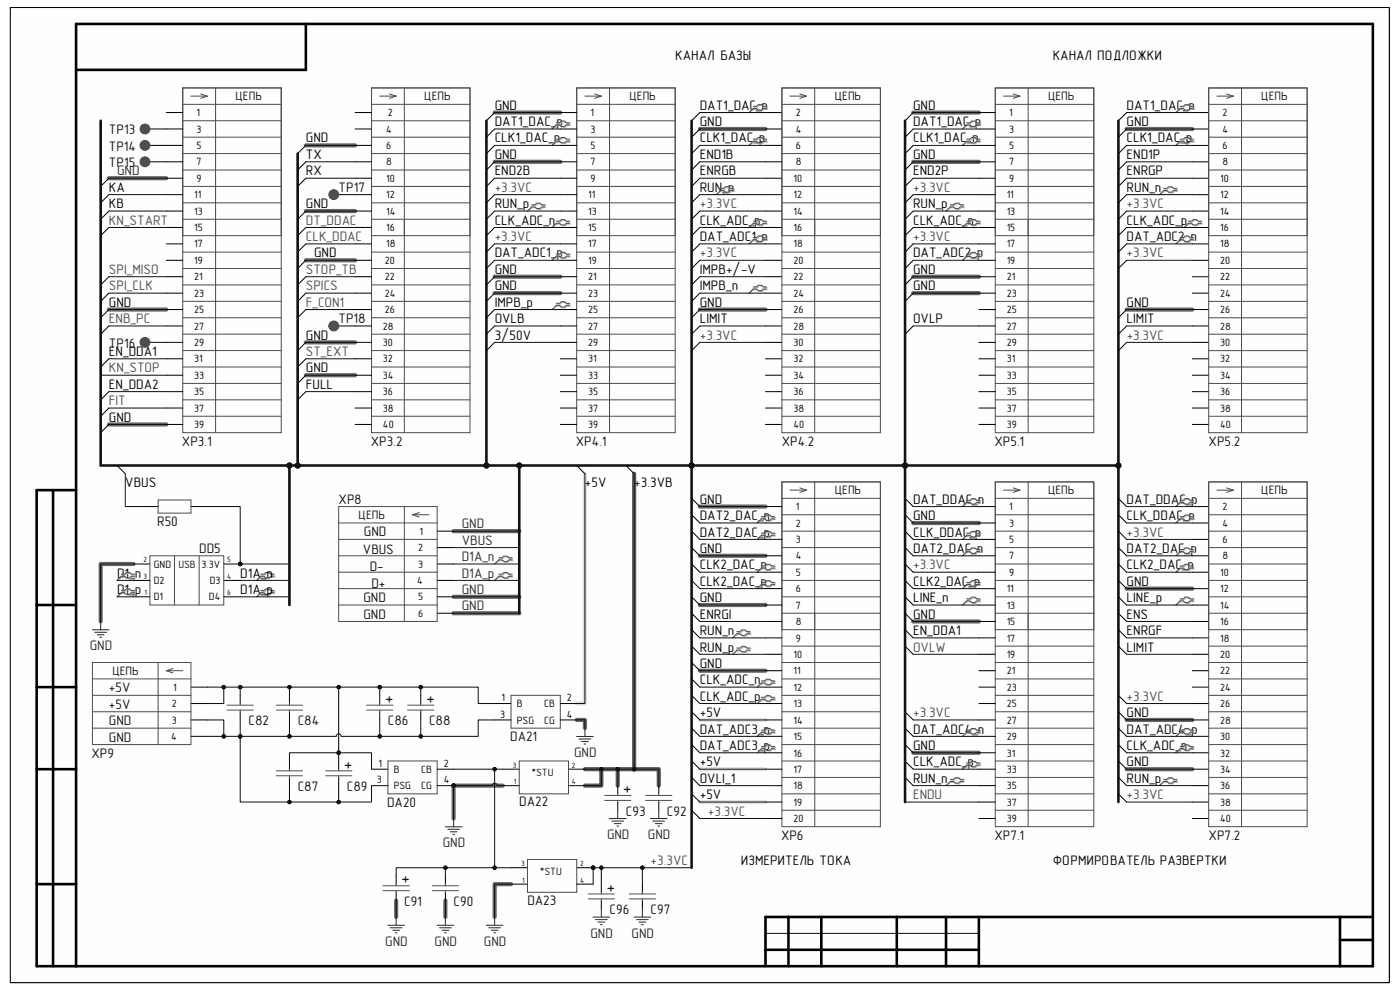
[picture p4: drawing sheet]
<svg xmlns="http://www.w3.org/2000/svg" width="297mm" height="210mm" viewBox="0 0 297 210" stroke-linecap="round" stroke-linejoin="round" font-family="sans-serif">
<defs><g id="words">
<g font-size="3.9" fill="#0e0e0e">
<text x="81.7" y="147.4" transform="rotate(90 81.7 147.4)">+</text>
<text x="90.4" y="147.4" transform="rotate(90 90.4 147.4)">+</text>
<text x="72.9" y="161.3" transform="rotate(90 72.9 161.3)">+</text>
<text x="132.2" y="166.5" transform="rotate(90 132.2 166.5)">+</text>
<text x="85.1" y="185.7" transform="rotate(90 85.1 185.7)">+</text>
<text x="128.7" y="187.5" transform="rotate(90 128.7 187.5)">+</text>
</g>
<g font-size="2.9">
<text x="143.3" y="12.8">КАНАЛ БАЗЫ</text>
<text x="223.4" y="12.8">КАНАЛ ПОДЛОЖКИ</text>
<text x="104.9" y="23.3">GND</text>
<text x="148.5" y="23.3">DAT1_DAC_n</text>
<text x="193.7" y="23.3">GND</text>
<text x="239" y="23.3">DAT1_DAC_n</text>
<text x="104.9" y="26.8">DAT1_DAC_p</text>
<text x="148.5" y="26.8">GND</text>
<text x="193.7" y="26.8">DAT1_DAC_p</text>
<text x="239" y="26.8">GND</text>
<text x="64.9" y="30.2">GND</text>
<text x="64.9" y="33.7">TX</text>
<text x="104.9" y="30.2">CLK1_DAC_n</text>
<text x="104.9" y="33.7">GND</text>
<text x="148.5" y="33.7">END1B</text>
<text x="148.5" y="30.2">CLK1_DAC_p</text>
<text x="193.7" y="33.7">GND</text>
<text x="193.7" y="30.2">CLK1_DAC_n</text>
<text x="239" y="33.7">END1P</text>
<text x="239" y="30.2">CLK1_DAC_p</text>
<text x="23.1" y="40.7">KA</text>
<text x="64.9" y="37.2">RX</text>
<text x="104.9" y="37.2">END2B</text>
<text x="148.5" y="40.7">RUN_n</text>
<text x="148.5" y="37.2">ENRGB</text>
<text x="193.7" y="37.2">END2P</text>
<text x="239" y="40.7">RUN_n</text>
<text x="239" y="37.2">ENRGP</text>
<text x="23.1" y="44.2">KB</text>
<text x="64.9" y="44.2">GND</text>
<text x="104.9" y="44.2">RUN_p</text>
<text x="104.9" y="47.7">CLK_ADC_n</text>
<text x="148.5" y="47.7">CLK_ADC_p</text>
<text x="193.7" y="44.2">RUN_p</text>
<text x="193.7" y="47.7">CLK_ADC_n</text>
<text x="239" y="47.7">CLK_ADC_p</text>
<text x="148.5" y="51.1">DAT_ADC1_n</text>
<text x="239" y="51.1">DAT_ADC2_n</text>
<text x="66.6" y="54.6">GND</text>
<text x="104.9" y="54.6">DAT_ADC1_p</text>
<text x="104.9" y="58.1">GND</text>
<text x="148.5" y="58.1">IMPB+/-V</text>
<text x="193.7" y="54.6">DAT_ADC2_p</text>
<text x="193.7" y="58.1">GND</text>
<text x="23.1" y="65.1">GND</text>
<text x="104.9" y="61.6">GND</text>
<text x="104.9" y="65.1">IMPB_p</text>
<text x="148.5" y="65.1">GND</text>
<text x="148.5" y="61.6">IMPB_n</text>
<text x="193.7" y="61.6">GND</text>
<text x="239" y="65.1">GND</text>
<text x="104.9" y="68.5">OVLB</text>
<text x="148.5" y="68.5">LIMIT</text>
<text x="193.7" y="68.5">OVLP</text>
<text x="239" y="68.5">LIMIT</text>
<text x="23.1" y="75.5">EN_DDA1</text>
<text x="64.9" y="72.1">GND</text>
<text x="104.9" y="72.1">3/50V</text>
<text x="23.1" y="82.5">EN_DDA2</text>
<text x="64.9" y="82.5">FULL</text>
<text x="64.9" y="79">GND</text>
<text x="23.1" y="89.5">GND</text>
<text x="26.6" y="103.4">VBUS</text>
<text x="124.1" y="103.4">+5V</text>
<text x="134.5" y="103.4">+3.3VB</text>
<text x="148.5" y="106.8">GND</text>
<text x="193.7" y="106.8">DAT_DDAC_n</text>
<text x="239" y="106.8">DAT_DDAC_p</text>
<text x="148.5" y="113.8">DAT2_DAC_p</text>
<text x="148.5" y="110.3">DAT2_DAC_n</text>
<text x="193.7" y="113.8">CLK_DDAC_p</text>
<text x="193.7" y="110.3">GND</text>
<text x="239" y="110.3">CLK_DDAC_n</text>
<text x="148.5" y="117.3">GND</text>
<text x="193.7" y="117.3">DAT2_DAC_n</text>
<text x="239" y="117.3">DAT2_DAC_p</text>
<text x="24.8" y="122.5">D1_n</text>
<text x="51" y="122.5">D1A_n</text>
<text x="148.5" y="120.8">CLK2_DAC_n</text>
<text x="148.5" y="124.3">CLK2_DAC_p</text>
<text x="193.7" y="124.3">CLK2_DAC_p</text>
<text x="239" y="124.3">GND</text>
<text x="239" y="120.8">CLK2_DAC_n</text>
<text x="24.8" y="126">D1_p</text>
<text x="51" y="126">D1A_p</text>
<text x="148.5" y="127.8">GND</text>
<text x="148.5" y="131.2">ENRGI</text>
<text x="193.7" y="131.2">GND</text>
<text x="193.7" y="127.8">LINE_n</text>
<text x="239" y="127.8">LINE_p</text>
<text x="239" y="131.2">ENS</text>
<text x="148.5" y="134.7">RUN_n</text>
<text x="193.7" y="134.7">EN_DDA1</text>
<text x="239" y="134.7">ENRGF</text>
<text x="148.5" y="141.7">GND</text>
<text x="148.5" y="138.2">RUN_p</text>
<text x="239" y="138.2">LIMIT</text>
<text x="148.5" y="145.2">CLK_ADC_n</text>
<text x="148.5" y="148.6">CLK_ADC_p</text>
<text x="148.5" y="152.1">+5V</text>
<text x="148.5" y="155.6">DAT_ADC3_n</text>
<text x="193.7" y="155.6">DAT_ADC4_n</text>
<text x="239" y="152.1">GND</text>
<text x="239" y="155.6">DAT_ADC4_p</text>
<text x="148.5" y="159.1">DAT_ADC3_p</text>
<text x="193.7" y="159.1">GND</text>
<text x="239" y="159.1">CLK_ADC_n</text>
<text x="148.5" y="162.6">+5V</text>
<text x="148.5" y="166.1">OVLI_1</text>
<text x="193.7" y="166.1">RUN_n</text>
<text x="193.7" y="162.6">CLK_ADC_p</text>
<text x="239" y="166.1">RUN_p</text>
<text x="239" y="162.6">GND</text>
<text x="148.5" y="169.5">+5V</text>
<text x="157.2" y="183.5">ИЗМЕРИТЕЛЬ ТОКА</text>
<text x="223.4" y="183.5">ФОРМИРОВАТЕЛЬ РАЗВЕРТКИ</text>
</g>
<g font-size="2.9" fill="#0e0e0e">
<text x="23.1" y="28.5">TP13</text>
<text x="23.1" y="35.5">TP15</text>
<text x="23.1" y="32">TP14</text>
<text x="71.8" y="40.7">TP17</text>
<text x="71.8" y="68.5">TP18</text>
<text x="23.1" y="73.8">TP16</text>
<text x="38.6" y="94.5">XP3.1</text>
<text x="78.7" y="94.5">XP3.2</text>
<text x="122.2" y="94.5">XP4.1</text>
<text x="165.9" y="94.7">XP4.2</text>
<text x="211" y="94.5">XP5.1</text>
<text x="256.4" y="94.7">XP5.2</text>
<text x="71.8" y="106.8">XP8</text>
<text x="33.4" y="111.6">R50</text>
<text x="77.2" y="113.7">GND</text>
<text x="42.2" y="117.3">DD5</text>
<text x="77" y="117.5">VBUS</text>
<text x="78.4" y="121">D-</text>
<text x="78.8" y="124.8">D+</text>
<text x="77.1" y="127.8">GND</text>
<text x="77.1" y="131.2">GND</text>
<text x="23.1" y="146.9">+5V</text>
<text x="23.1" y="150.4">+5V</text>
<text x="23.1" y="153.9">GND</text>
<text x="52.7" y="153.9">C82</text>
<text x="63.2" y="153.9">C84</text>
<text x="82.3" y="153.9">C86</text>
<text x="91" y="153.9">C88</text>
<text x="19.4" y="160.7">XP9</text>
<text x="23.1" y="157.4">GND</text>
<text x="108.2" y="157.2">DA21</text>
<text x="63.2" y="167.8">C87</text>
<text x="73.6" y="167.8">C89</text>
<text x="82.1" y="171.2">DA20</text>
<text x="110.2" y="171">DA22</text>
<text x="132.8" y="173">C93</text>
<text x="141.5" y="173">C92</text>
<text x="165.7" y="178.1">XP6</text>
<text x="211" y="178.1">XP7.1</text>
<text x="256.4" y="178.3">XP7.2</text>
<text x="111.9" y="191.9">DA23</text>
<text x="85.8" y="192.2">C91</text>
<text x="96.2" y="192.2">C90</text>
<text x="129.3" y="193.9">C96</text>
<text x="138" y="193.9">C97</text>
</g>
<g font-size="2.9" fill="#262626">
<text x="24.8" y="37.2">GND</text>
<text x="98" y="112.1">GND</text>
<text x="98" y="115.6">VBUS</text>
<text x="98" y="119">D1A_n</text>
<text x="98" y="122.5">D1A_p</text>
<text x="98" y="126">GND</text>
<text x="98" y="129.5">GND</text>
<text x="19" y="138">GND</text>
<text x="121.8" y="160.6">GND</text>
<text x="93.9" y="179.7">GND</text>
<text x="128.8" y="178">GND</text>
<text x="137.5" y="178">GND</text>
<text x="81.7" y="200.7">GND</text>
<text x="92.2" y="200.7">GND</text>
<text x="102.7" y="200.7">GND</text>
<text x="125.3" y="198.9">GND</text>
<text x="134" y="198.9">GND</text>
</g>
<g font-size="2.9" fill="#4c4c4c">
<text x="104.9" y="40.7">+3.3VC</text>
<text x="193.7" y="40.7">+3.3VC</text>
<text x="23.1" y="47.7">KN_START</text>
<text x="64.9" y="47.7">DT_DDAC</text>
<text x="148.5" y="44.2">+3.3VC</text>
<text x="239" y="44.2">+3.3VC</text>
<text x="64.9" y="51.1">CLK_DDAC</text>
<text x="104.9" y="51.1">+3.3VC</text>
<text x="193.7" y="51.1">+3.3VC</text>
<text x="23.1" y="58.1">SPI_MISO</text>
<text x="64.9" y="58.1">STOP_TB</text>
<text x="148.5" y="54.6">+3.3VC</text>
<text x="239" y="54.6">+3.3VC</text>
<text x="23.1" y="61.6">SPI_CLK</text>
<text x="64.9" y="61.6">SPICS</text>
<text x="64.9" y="65.1">F_CON1</text>
<text x="23.1" y="68.5">ENB_PC</text>
<text x="64.9" y="75.5">ST_EXT</text>
<text x="148.5" y="72.1">+3.3VC</text>
<text x="239" y="72.1">+3.3VC</text>
<text x="23.1" y="79">KN_STOP</text>
<text x="23.1" y="86">FIT</text>
<text x="239" y="113.8">+3.3VC</text>
<text x="193.7" y="120.8">+3.3VC</text>
<text x="193.7" y="138.2">OVLW</text>
<text x="239" y="148.6">+3.3VC</text>
<text x="193.7" y="152.1">+3.3VC</text>
<text x="150.2" y="173">+3.3VC</text>
<text x="193.7" y="169.5">ENDU</text>
<text x="239" y="169.5">+3.3VC</text>
<text x="138" y="183.5">+3.3VC</text>
</g>
<g font-size="2.6" fill="#0e0e0e">
<text x="50" y="21.3">ЦЕПЬ</text>
<text x="90" y="21.3">ЦЕПЬ</text>
<text x="133.5" y="21.3">ЦЕПЬ</text>
<text x="177.1" y="21.3">ЦЕПЬ</text>
<text x="222.3" y="21.3">ЦЕПЬ</text>
<text x="267.6" y="21.3">ЦЕПЬ</text>
<text x="177.1" y="104.9">ЦЕПЬ</text>
<text x="222.3" y="104.9">ЦЕПЬ</text>
<text x="267.6" y="104.9">ЦЕПЬ</text>
<text x="76.1" y="110.1">ЦЕПЬ</text>
<text x="23.8" y="143.2">ЦЕПЬ</text>
</g>
<g font-size="2.2">
<text x="41.7" y="24.6">1</text>
<text x="41.7" y="28.2">3</text>
<text x="82" y="28.2">4</text>
<text x="82.3" y="24.6">2</text>
<text x="125.3" y="24.6">1</text>
<text x="125.3" y="28.2">3</text>
<text x="168.8" y="24.6">2</text>
<text x="168.8" y="28.2">4</text>
<text x="214.1" y="24.6">1</text>
<text x="214.1" y="28.2">3</text>
<text x="259.3" y="24.6">2</text>
<text x="259.3" y="28.2">4</text>
<text x="41.7" y="31.6">5</text>
<text x="41.7" y="35.1">7</text>
<text x="82" y="31.6">6</text>
<text x="82" y="35.1">8</text>
<text x="125.3" y="31.6">5</text>
<text x="125.3" y="35.1">7</text>
<text x="168.8" y="31.6">6</text>
<text x="168.8" y="35.1">8</text>
<text x="214.1" y="31.6">5</text>
<text x="214.1" y="35.1">7</text>
<text x="259.3" y="31.6">6</text>
<text x="259.3" y="35.1">8</text>
<text x="41.7" y="38.6">9</text>
<text x="82" y="38.6">10</text>
<text x="125.3" y="38.6">9</text>
<text x="168.3" y="38.6">10</text>
<text x="214.1" y="38.6">9</text>
<text x="258.9" y="38.6">10</text>
<text x="41.2" y="42.1">11</text>
<text x="41.2" y="45.6">13</text>
<text x="82" y="42.1">12</text>
<text x="82" y="45.6">14</text>
<text x="124.8" y="42.1">11</text>
<text x="124.8" y="45.6">13</text>
<text x="168.3" y="42.1">12</text>
<text x="168.3" y="45.6">14</text>
<text x="213.6" y="42.1">11</text>
<text x="213.6" y="45.6">13</text>
<text x="258.9" y="42.1">12</text>
<text x="258.9" y="45.6">14</text>
<text x="41.2" y="49">15</text>
<text x="41.2" y="52.5">17</text>
<text x="82" y="49">16</text>
<text x="82" y="52.5">18</text>
<text x="124.8" y="49">15</text>
<text x="124.8" y="52.5">17</text>
<text x="168.3" y="49">16</text>
<text x="168.3" y="52.5">18</text>
<text x="213.6" y="49">15</text>
<text x="213.6" y="52.5">17</text>
<text x="258.9" y="49">16</text>
<text x="258.9" y="52.5">18</text>
<text x="41.2" y="56">19</text>
<text x="41.2" y="59.5">21</text>
<text x="81.6" y="59.5">22</text>
<text x="81.6" y="56">20</text>
<text x="124.8" y="56">19</text>
<text x="124.8" y="59.5">21</text>
<text x="168.3" y="56">20</text>
<text x="168.3" y="59.5">22</text>
<text x="213.6" y="56">19</text>
<text x="213.6" y="59.5">21</text>
<text x="258.9" y="56">20</text>
<text x="258.9" y="59.5">22</text>
<text x="41.2" y="62.9">23</text>
<text x="81.6" y="62.9">24</text>
<text x="124.8" y="62.9">23</text>
<text x="168.3" y="62.9">24</text>
<text x="213.6" y="62.9">23</text>
<text x="258.9" y="62.9">24</text>
<text x="41.2" y="66.4">25</text>
<text x="41.2" y="69.9">27</text>
<text x="81.2" y="69.9">28</text>
<text x="81.6" y="66.4">26</text>
<text x="124.8" y="66.4">25</text>
<text x="124.8" y="69.9">27</text>
<text x="168.3" y="66.4">26</text>
<text x="168.3" y="69.9">28</text>
<text x="213.6" y="66.4">25</text>
<text x="213.6" y="69.9">27</text>
<text x="258.9" y="66.4">26</text>
<text x="258.9" y="69.9">28</text>
<text x="41.2" y="73.4">29</text>
<text x="41.2" y="76.9">31</text>
<text x="81.2" y="73.4">30</text>
<text x="81.2" y="76.9">32</text>
<text x="124.8" y="73.4">29</text>
<text x="124.8" y="76.9">31</text>
<text x="168.3" y="73.4">30</text>
<text x="168.3" y="76.9">32</text>
<text x="213.6" y="73.4">29</text>
<text x="213.6" y="76.9">31</text>
<text x="258.9" y="73.4">30</text>
<text x="258.9" y="76.9">32</text>
<text x="41.2" y="80.4">33</text>
<text x="41.2" y="83.9">35</text>
<text x="81.2" y="80.4">34</text>
<text x="81.2" y="83.9">36</text>
<text x="124.8" y="80.4">33</text>
<text x="124.8" y="83.9">35</text>
<text x="168.3" y="80.4">34</text>
<text x="168.3" y="83.9">36</text>
<text x="213.6" y="80.4">33</text>
<text x="213.6" y="83.9">35</text>
<text x="258.9" y="80.4">34</text>
<text x="258.9" y="83.9">36</text>
<text x="41.2" y="87.3">37</text>
<text x="81.2" y="87.3">38</text>
<text x="124.8" y="87.3">37</text>
<text x="168.3" y="87.3">38</text>
<text x="213.6" y="87.3">37</text>
<text x="258.9" y="87.3">38</text>
<text x="41.2" y="90.8">39</text>
<text x="81.2" y="90.8">40</text>
<text x="124.8" y="90.8">39</text>
<text x="168.3" y="90.8">40</text>
<text x="213.6" y="90.8">39</text>
<text x="258.9" y="90.8">40</text>
<text x="89" y="113.5">1</text>
<text x="168.8" y="108.2">1</text>
<text x="168.8" y="111.7">2</text>
<text x="214.1" y="108.2">1</text>
<text x="214.1" y="111.7">3</text>
<text x="259.3" y="108.2">2</text>
<text x="259.3" y="111.7">4</text>
<text x="88.7" y="116.9">2</text>
<text x="168.8" y="115.2">3</text>
<text x="168.8" y="118.7">4</text>
<text x="214.1" y="115.2">5</text>
<text x="214.1" y="118.7">7</text>
<text x="259.3" y="115.2">6</text>
<text x="259.3" y="118.7">8</text>
<text x="32.6" y="120.4">GND</text>
<text x="32.6" y="123.9">D2</text>
<text x="42.8" y="120.4">3.3V</text>
<text x="44.5" y="123.9">D3</text>
<text x="88.5" y="123.9">4</text>
<text x="88.7" y="120.4">3</text>
<text x="168.8" y="122.2">5</text>
<text x="168.8" y="125.6">6</text>
<text x="213.6" y="125.6">11</text>
<text x="214.1" y="122.2">9</text>
<text x="258.9" y="122.2">10</text>
<text x="258.9" y="125.6">12</text>
<text x="32.6" y="127.4">D1</text>
<text x="44.3" y="127.4">D4</text>
<text x="88.7" y="127.4">5</text>
<text x="88.7" y="130.9">6</text>
<text x="168.8" y="129.1">7</text>
<text x="213.6" y="129.1">13</text>
<text x="258.9" y="129.1">14</text>
<text x="168.8" y="132.6">8</text>
<text x="168.8" y="136.1">9</text>
<text x="213.6" y="132.6">15</text>
<text x="213.6" y="136.1">17</text>
<text x="258.9" y="132.6">16</text>
<text x="258.9" y="136.1">18</text>
<text x="168.3" y="139.6">10</text>
<text x="168.3" y="143">11</text>
<text x="213.6" y="139.6">19</text>
<text x="213.6" y="143">21</text>
<text x="258.9" y="139.6">20</text>
<text x="258.9" y="143">22</text>
<text x="36.7" y="146.5">1</text>
<text x="106.4" y="148.8">1</text>
<text x="120.3" y="148.8">2</text>
<text x="168.3" y="146.5">12</text>
<text x="213.6" y="146.5">23</text>
<text x="258.9" y="146.5">24</text>
<text x="36.4" y="150">2</text>
<text x="36.4" y="153.5">3</text>
<text x="106.1" y="152.3">3</text>
<text x="109.6" y="150">B</text>
<text x="109.6" y="153.5">PSG</text>
<text x="115.4" y="150">CB</text>
<text x="115.4" y="153.5">CG</text>
<text x="120.3" y="152.3">4</text>
<text x="168.3" y="150">13</text>
<text x="168.3" y="153.5">14</text>
<text x="213.6" y="150">25</text>
<text x="213.6" y="153.5">27</text>
<text x="258.9" y="150">26</text>
<text x="258.9" y="153.5">28</text>
<text x="36.3" y="157">4</text>
<text x="168.3" y="157">15</text>
<text x="168.3" y="160.5">16</text>
<text x="213.6" y="157">29</text>
<text x="213.6" y="160.5">31</text>
<text x="258.9" y="157">30</text>
<text x="258.9" y="160.5">32</text>
<text x="80" y="166.2">3</text>
<text x="80.3" y="162.7">1</text>
<text x="83.5" y="164">B</text>
<text x="83.5" y="167.4">PSG</text>
<text x="89.3" y="164">CB</text>
<text x="89.3" y="167.4">CG</text>
<text x="94.1" y="162.7">2</text>
<text x="94.1" y="166.2">4</text>
<text x="168.3" y="164">17</text>
<text x="168.3" y="167.4">18</text>
<text x="213.6" y="164">33</text>
<text x="213.6" y="167.4">35</text>
<text x="258.9" y="164">34</text>
<text x="258.9" y="167.4">36</text>
<text x="168.3" y="170.9">19</text>
<text x="213.6" y="170.9">37</text>
<text x="258.9" y="170.9">38</text>
<text x="168.3" y="174.4">20</text>
<text x="213.6" y="174.4">39</text>
<text x="258.9" y="174.4">40</text>
</g>
<g font-size="2.2" fill="#0e0e0e">
<text x="37.8" y="120.4">USB</text>
<text x="112.7" y="164.6">*STU</text>
<text x="114.5" y="185.5">*STU</text>
</g>
<g font-size="1.6">
<text x="30.4" y="119.3">2</text>
<text x="48.2" y="119.3">5</text>
<text x="30.4" y="122.8">3</text>
<text x="48.2" y="122.8">4</text>
<text x="30.6" y="126.3">1</text>
<text x="48.2" y="126.3">6</text>
<text x="108.8" y="162.9">3</text>
<text x="109" y="166.3">1</text>
<text x="121.3" y="162.9">2</text>
<text x="121.3" y="166.3">4</text>
<text x="110.5" y="183.7">3</text>
<text x="123.1" y="183.7">2</text>
<text x="110.7" y="187.2">1</text>
<text x="123.1" y="187.2">4</text>
</g>
<text font-size=".3" x="9.2" y="205.1">ALTIUM GOSTBOM2.0 KEV</text>
</g></defs>
<path d="M2.2 1.6h292.5v206.8h-292.5z" fill-rule="evenodd" fill="#fefefe"/>
<path d="M2.2 1.6h292.5v206.8h-292.5z" fill="none" stroke="#000" stroke-width=".21"/>
<path d="M2.2 1.6h292.5v206.8h-292.5z" fill-rule="evenodd" fill="#fefefe"/>
<g fill="none" stroke="#000" stroke-width=".21">
<path d="M2.2 1.6h292.5v206.8h-292.5zM64.9 34.3l-1.8 1.8M64.9 30.8l-1.8 1.8M64.9 37.8l-1.8 1.7M104.9 23.9l-1.7 1.7M104.9 27.4l-1.7 1.7M104.9 30.8l-1.7 1.8M104.9 34.3l-1.7 1.8M104.9 37.8l-1.7 1.7M23.1 41.3l-1.7 1.7M23.1 44.8l-1.7 1.7M23.1 48.3l-1.7 1.7"/>
<path d="M23.1 58.7l-1.7 1.7M64.9 48.3l-1.8 1.7M64.9 44.8l-1.8 1.7M64.9 51.7l-1.8 1.8M64.9 55.2l-1.8 1.8M64.9 58.7l-1.8 1.7M104.9 41.3l-1.7 1.7M104.9 44.8l-1.7 1.7M104.9 48.3l-1.7 1.7M104.9 51.7l-1.7 1.8M104.9 55.2l-1.7 1.8M104.9 58.7l-1.7 1.7"/>
<path d="M23.1 62.2l-1.7 1.7M23.1 65.7l-1.7 1.7M23.1 69.1l-1.7 1.8M23.1 76.1l-1.7 1.8M64.9 62.2l-1.8 1.7M64.9 65.7l-1.8 1.7M64.9 72.6l-1.8 1.8M64.9 76.1l-1.8 1.8M64.9 79.6l-1.8 1.7M104.9 62.2l-1.7 1.7M104.9 65.7l-1.7 1.7M104.9 69.2l-1.7 1.7"/>
<path d="M104.9 72.6l-1.7 1.8M23.1 83.1l-1.7 1.7M23.1 90l-1.7 1.8M24.8 98.8l1.8 1.7M64.9 83.1l-1.8 1.7M162.4 198h45.3"/>
</g>
<g fill="none" stroke="#686868" stroke-width=".89">
<path d="M23.1 37.8h12.2M64.9 30.8h10.4M104.9 23.9h14M104.9 34.3h14M148.5 27.4h13.9M193.7 23.9h14M193.7 34.3h14M239 27.4h13.9M64.9 44.8h10.4M64.9 55.2h10.4M104.9 58.7h14M193.7 58.7h14"/>
<path d="M23.1 65.7h12.2M64.9 72.6h10.4M64.9 79.6h10.4M104.9 62.2h14M148.5 65.7h13.9M193.7 62.2h14M239 65.7h13.9M23.1 90h12.2M28.3 119.6h-6.9v12.2M96.2 112.7h14M148.5 107.5h13.9M148.5 117.9h13.9"/>
<path d="M193.7 110.9h14M96.2 130.1h14M96.2 126.6h14M148.5 128.3h13.9M193.7 131.8h14M239 124.9h13.9M122.3 152.7h1.8v1.8M148.5 142.3h13.9M193.7 159.7h14M239 152.7h13.9M106.7 166.7h-10.5v6.9M239 163.2h13.9"/>
<path d="M84 191v3.5M94.5 191v3.5M108.4 187.6h-3.5v6.9"/>
</g>
<path d="M124.1 100.5v48.7h-1.8M148.5 152.7h13.9M148.5 163.2h13.9M148.5 170.1h13.9" fill="none" stroke="#e2e2e2" stroke-width=".89"/>
<path d="M134.5 100.5v62.7M124.1 163.2h3.5v3.5h-3.5M127.6 163.2h12.2v3.5M131.1 163.2v3.5" fill="none" stroke="#5a5a5a" stroke-width=".89"/>
<g fill="none" stroke="#000" stroke-width=".55">
<path d="M64.9 5.1v9.7h-48.8M7.8 104h8.3M7.8 104v101h283.5v-199.9h-275.2v199.9M11.3 104v101M7.8 128.3h8.3M7.8 145.8h8.3M7.8 163.2h8.3M7.8 187.6h8.3M167.3 194.5v10.5M174.2 194.5v10.5M190.3 194.5v10.5M200.7 194.5v10.5"/>
<path d="M207.7 194.5v10.5M284.3 194.5v10.5M284.3 199.4h7M291.3 194.5h-128.9v10.5M162.4 201.5h45.3"/>
</g>
<path d="M19.6 133.6h3.5M20.1 134.1h2.5M20.6 134.7h1.5M21.2 135.2h.3M21.4 131.8v1.8" fill="none" stroke="#262626" stroke-width=".21"/>
<circle cx="96.2" cy="166.7" r=".35" fill="#0e0e0e"/>
<circle cx="96.2" cy="166.7" r=".35" fill="none" stroke="#0e0e0e" stroke-width=".21"/>
<path d="M78.8 163.2h3.5M78.8 166.7h3.5M92.7 163.2h3.5M92.7 166.7h3.5" fill="none" stroke="#000" stroke-width=".21"/>
<path d="M82.3 168.4v-7h10.4v7" fill="none" stroke="#4c4c4c" stroke-width=".21"/>
<circle cx="96.2" cy="166.7" r=".35" fill="#0e0e0e"/>
<circle cx="96.2" cy="166.7" r=".35" fill="none" stroke="#0e0e0e" stroke-width=".21"/>
<g fill="none" stroke="#4c4c4c" stroke-width=".21">
<path d="M38.8 18.7h20.9v31.3h-20.9zM38.8 18.7h20.9v73.1h-20.9zM42.6 19.9l1.4 .5M45.7 18.7v73.1M78.8 18.7h20.9v31.3h-20.9zM78.8 18.7h20.9v73.1h-20.9zM82.6 19.9l1.4 .5M85.8 18.7v73.1M122.3 18.7h20.9v31.3h-20.9zM122.3 18.7h20.9v73.1h-20.9zM126.2 19.9l1.4 .5M129.3 18.7v73.1"/>
<path d="M165.9 18.7h20.9v31.3h-20.9zM165.9 18.7h20.9v73.1h-20.9zM169.7 19.9l1.4 .5M172.8 18.7v73.1M211.1 18.7h21v31.3h-21zM211.1 18.7h21v73.1h-21zM215 19.9l1.4 .5M218.1 18.7v73.1M256.4 18.7h20.9v31.3h-20.9zM256.4 18.7h20.9v73.1h-20.9zM260.2 19.9l1.5 .5M263.4 18.7v73.1"/>
<path d="M38.8 22.1h20.9M38.8 25.6h20.9M38.8 29.1h20.9M38.8 32.6h20.9M38.8 36.1h20.9M38.8 39.5h20.9M40.5 20.4h3.5M44 20.4l-1.4 .5M78.8 22.1h20.9M78.8 25.6h20.9M78.8 29.1h20.9M78.8 32.6h20.9"/>
<path d="M78.8 36.1h20.9M78.8 39.5h20.9M80.6 20.4h3.4M84 20.4l-1.4 .5M122.3 22.1h20.9M122.3 25.6h20.9M122.3 29.1h20.9M122.3 32.6h20.9M122.3 36.1h20.9M122.3 39.5h20.9M124.1 20.4h3.5M127.6 20.4l-1.4 .5"/>
<path d="M165.9 22.1h20.9M165.9 25.6h20.9M165.9 29.1h20.9M165.9 32.6h20.9M165.9 36.1h20.9M165.9 39.5h20.9M167.6 20.4h3.5M171.1 20.4l-1.4 .5M211.1 22.1h21M211.1 25.6h21M211.1 29.1h21M211.1 32.6h21"/>
<path d="M211.1 36.1h21M211.1 39.5h21M212.9 20.4h3.5M216.4 20.4l-1.4 .5M256.4 22.1h20.9M256.4 25.6h20.9M256.4 29.1h20.9M256.4 32.6h20.9M256.4 36.1h20.9M256.4 39.5h20.9M258.2 20.4h3.5M261.7 20.4l-1.5 .5"/>
<path d="M38.8 43h20.9M38.8 53.5h20.9M38.8 57h20.9M38.8 46.5h20.9M78.8 43h20.9M78.8 53.5h20.9M78.8 57h20.9M78.8 46.5h20.9M122.3 43h20.9M122.3 53.5h20.9M122.3 57h20.9M122.3 46.5h20.9"/>
<path d="M165.9 43h20.9M165.9 53.5h20.9M165.9 57h20.9M165.9 46.5h20.9M211.1 43h21M211.1 53.5h21M211.1 57h21M211.1 46.5h21M256.4 43h20.9M256.4 53.5h20.9M256.4 57h20.9M256.4 46.5h20.9"/>
<path d="M38.8 60.4h20.9M38.8 63.9h20.9M38.8 67.4h20.9M38.8 70.9h20.9M38.8 74.4h20.9M38.8 77.9h20.9M78.8 60.4h20.9M78.8 63.9h20.9M78.8 67.4h20.9M78.8 70.9h20.9M78.8 74.4h20.9M78.8 77.9h20.9"/>
<path d="M122.3 60.4h20.9M122.3 63.9h20.9M122.3 67.4h20.9M122.3 70.9h20.9M122.3 74.4h20.9M122.3 77.9h20.9M165.9 60.4h20.9M165.9 63.9h20.9M165.9 67.4h20.9M165.9 70.9h20.9M165.9 74.4h20.9M165.9 77.9h20.9"/>
<path d="M211.1 60.4h21M211.1 63.9h21M211.1 67.4h21M211.1 70.9h21M211.1 74.4h21M211.1 77.9h21M256.4 60.4h20.9M256.4 63.9h20.9M256.4 67.4h20.9M256.4 70.9h20.9M256.4 74.4h20.9M256.4 77.9h20.9"/>
<path d="M38.8 81.3h20.9M38.8 84.8h20.9M38.8 88.3h20.9M78.8 81.3h20.9M78.8 84.8h20.9M78.8 88.3h20.9M122.3 81.3h20.9M122.3 84.8h20.9M122.3 88.3h20.9M165.9 81.3h20.9M165.9 84.8h20.9M165.9 88.3h20.9"/>
<path d="M211.1 81.3h21M211.1 84.8h21M211.1 88.3h21M256.4 81.3h20.9M256.4 84.8h20.9M256.4 88.3h20.9M33.5 106.1h7v2.7h-7zM165.9 102.2h20.9v31.4h-20.9zM165.9 102.2h20.9v73.2h-20.9zM165.9 105.7h20.9M165.9 109.2h20.9M165.9 112.7h20.9"/>
<path d="M165.9 116.2h20.9M165.9 119.6h20.9M167.6 104h3.5M169.7 103.5l1.4 .5M171.1 104l-1.4 .4M172.8 102.2v73.2M211.1 102.2h21v31.4h-21zM211.1 102.2h21v73.2h-21zM211.1 105.7h21M211.1 109.2h21M211.1 112.7h21M211.1 116.2h21"/>
<path d="M211.1 119.6h21M212.9 104h3.5M215 103.5l1.4 .5M216.4 104l-1.4 .4M218.1 102.2v73.2M256.4 102.2h20.9v31.4h-20.9zM256.4 102.2h20.9v73.2h-20.9zM256.4 105.7h20.9M256.4 109.2h20.9M256.4 112.7h20.9M256.4 116.2h20.9M256.4 119.6h20.9"/>
<path d="M258.2 104h3.5M260.2 103.5l1.5 .5M261.7 104l-1.5 .4M263.4 102.2v73.2M165.9 123.1h20.9M165.9 126.6h20.9M165.9 137.1h20.9M165.9 130.1h20.9M211.1 123.1h21M211.1 126.6h21M211.1 137.1h21M211.1 130.1h21"/>
<path d="M256.4 123.1h20.9M256.4 126.6h20.9M256.4 137.1h20.9M256.4 130.1h20.9M19.6 140.5h20.9v17.5h-20.9zM19.6 147.5h20.9M19.6 151h20.9M19.6 154.5h20.9M19.6 144h20.9M33.5 140.5v17.5M35.3 142.3h3.5M35.3 142.3l1.4 .5"/>
<path d="M36.7 141.8l-1.4 .5M48.2 149.6h5.5M48.2 150.6h5.5M51 149.2v.4M51 150.6v.4M58.6 149.6h5.6M58.6 150.6h5.6M61.4 149.2v.4M61.4 150.6v.4M77.8 149.6h5.5M77.8 150.6h5.5M80.6 149.2v.4"/>
<path d="M80.6 150.6v.4M86.5 149.6h5.5M86.5 150.6h5.5M89.3 149.2v.4M89.3 150.6v.4M108.4 147.5h10.5v7h-10.5zM165.9 140.5h20.9M165.9 144h20.9M165.9 147.5h20.9M165.9 151h20.9M165.9 154.5h20.9M165.9 158h20.9"/>
<path d="M211.1 140.5h21M211.1 144h21M211.1 147.5h21M211.1 151h21M211.1 154.5h21M211.1 158h21M256.4 140.5h20.9M256.4 144h20.9M256.4 147.5h20.9M256.4 151h20.9M256.4 154.5h20.9M256.4 158h20.9"/>
<path d="M58.6 163.5h5.6M58.6 164.6h5.6M61.4 163.2v.3M61.4 164.6v.3M69.1 163.5h5.5M69.1 164.6h5.5M71.9 163.2v.3M71.9 164.6v.3M82.3 168.4h10.4M110.2 161.4h10.4v7h-10.4zM128.3 168.7h5.5M128.3 169.8h5.5"/>
<path d="M131.1 168.4v.3M131.1 169.8v.3M137 168.7h5.5M137 169.8h5.5M139.8 168.4v.3M139.8 169.8v.3M165.9 168.4h20.9M165.9 161.4h20.9M165.9 164.9h20.9M165.9 171.9h20.9M211.1 168.4h21M211.1 161.4h21"/>
<path d="M211.1 164.9h21M211.1 171.9h21M256.4 168.4h20.9M256.4 161.4h20.9M256.4 164.9h20.9M256.4 171.9h20.9"/>
</g>
<g fill="none" stroke="#000" stroke-width=".21">
<path d="M31.8 27.4h7M35.3 23.9h3.5M35.3 30.8h3.5M35.3 34.3h3.5M35.3 37.8h3.5M75.3 23.9h3.5M75.3 27.4h3.5M75.3 30.8h3.5M75.3 34.3h3.5M75.3 37.8h3.5M118.9 23.9h3.4M118.9 27.4h3.4"/>
<path d="M118.9 30.8h3.4M118.9 34.3h3.4M118.9 37.8h3.4M148.5 23.9l-1.8 1.7M148.5 27.4l-1.8 1.7M148.5 30.8l-1.8 1.8M148.5 34.3l-1.8 1.8M148.5 37.8l-1.8 1.7M162.4 23.9h3.5M162.4 27.4h3.5M162.4 30.8h3.5M162.4 34.3h3.5"/>
<path d="M162.4 37.8h3.5M193.7 34.3l-1.7 1.8M193.7 23.9l-1.7 1.7M193.7 27.4l-1.7 1.7M193.7 30.9l-1.7 1.7M193.7 37.8l-1.7 1.7M207.7 23.9h3.4M207.7 27.4h3.4M207.7 30.9h3.4M207.7 34.3h3.4M207.7 37.8h3.4M239 23.9l-1.7 1.7"/>
<path d="M239 30.9l-1.7 1.7M239 34.3l-1.7 1.8M239 37.8l-1.7 1.7M239 27.4l-1.7 1.7M252.9 23.9h3.5M252.9 27.4h3.5M252.9 30.9h3.5M252.9 34.3h3.5M252.9 37.8h3.5M35.3 44.8h3.5M35.3 48.3h3.5M35.3 51.7h3.5"/>
<path d="M35.3 55.2h3.5M35.3 58.7h3.5M35.3 41.3h3.5M75.3 44.8h3.5M75.3 48.3h3.5M75.3 51.7h3.5M75.3 55.2h3.5M75.3 58.7h3.5M75.3 41.3h3.5M118.9 41.3h3.4M118.9 44.8h3.4M118.9 48.3h3.4"/>
<path d="M118.9 51.7h3.4M118.9 55.2h3.4M118.9 58.7h3.4M148.5 41.3l-1.8 1.7M148.5 44.8l-1.8 1.7M148.5 48.3l-1.8 1.7M148.5 51.7l-1.8 1.8M148.5 55.2l-1.8 1.8M148.5 58.7l-1.8 1.7M162.4 41.3h3.5M162.4 44.8h3.5M162.4 48.3h3.5"/>
<path d="M162.4 51.7h3.5M162.4 55.2h3.5M162.4 58.7h3.5M193.7 41.3l-1.7 1.7M193.7 44.8l-1.7 1.7M193.7 48.3l-1.7 1.7M193.7 51.7l-1.7 1.8M193.7 55.2l-1.7 1.8M193.7 58.7l-1.7 1.7M207.7 41.3h3.4M207.7 44.8h3.4M207.7 48.3h3.4"/>
<path d="M207.7 55.2h3.4M207.7 58.7h3.4M207.7 51.7h3.4M239 41.3l-1.7 1.7M239 44.8l-1.7 1.7M239 48.3l-1.7 1.7M239 51.7l-1.7 1.8M239 55.2l-1.7 1.8M252.9 41.3h3.5M252.9 44.8h3.5M252.9 48.3h3.5M252.9 55.2h3.5"/>
<path d="M252.9 58.7h3.5M252.9 51.7h3.5M35.3 65.7h3.5M35.3 69.1h3.5M35.3 72.6h3.5M35.3 76.1h3.5M35.3 79.6h3.5M35.3 62.2h3.5M75.3 65.7h3.5M75.3 69.1h3.5M75.3 72.6h3.5M75.3 76.1h3.5"/>
<path d="M75.3 79.6h3.5M75.3 62.2h3.5M118.9 62.2h3.4M118.9 65.7h3.4M118.9 69.2h3.4M118.9 72.6h3.4M118.9 76.1h3.4M118.9 79.6h3.4M148.5 62.2l-1.8 1.7M148.5 65.7l-1.8 1.7M148.5 69.2l-1.8 1.7M162.4 62.2h3.5"/>
<path d="M162.4 65.7h3.5M162.4 69.2h3.5M162.4 72.6h3.5M162.4 76.1h3.5M162.4 79.6h3.5M193.7 62.2l-1.7 1.7M193.7 69.2l-1.7 1.7M207.7 62.2h3.4M207.7 65.7h3.4M207.7 69.2h3.4M207.7 72.6h3.4M207.7 76.1h3.4"/>
<path d="M207.7 79.6h3.4M239 69.2l-1.7 1.7M239 65.7l-1.7 1.7M252.9 62.2h3.5M252.9 65.7h3.5M252.9 69.2h3.5M252.9 72.6h3.5M252.9 76.1h3.5M252.9 79.6h3.5M35.3 83.1h3.5M35.3 86.6h3.5M35.3 90h3.5"/>
<path d="M75.3 83.1h3.5M75.3 86.6h3.5M75.3 90h3.5M118.9 83.1h3.4M118.9 86.6h3.4M118.9 90h3.4M122.3 98.8l1.8 1.7M132.8 98.8l1.7 1.7M162.4 83.1h3.5M162.4 86.6h3.5M162.4 90h3.5M207.7 83.1h3.4"/>
<path d="M207.7 86.6h3.4M207.7 90h3.4M252.9 83.1h3.5M252.9 86.6h3.5M252.9 90h3.5M31.8 107.5h1.7M40.5 107.5h1.8M146.7 105.7l1.8 1.8M146.7 109.2l1.8 1.7M146.7 112.7l1.8 1.7M146.7 116.2l1.8 1.7M146.7 119.6l1.8 1.8"/>
<path d="M162.4 107.5h3.5M162.4 110.9h3.5M162.4 114.4h3.5M162.4 117.9h3.5M192 119.6l1.7 1.8M192 116.2l1.7 1.7M192 112.7l1.7 1.7M192 109.2l1.7 1.7M192 105.7l1.7 1.8M207.7 107.5h3.4M207.7 110.9h3.4M207.7 114.4h3.4"/>
<path d="M207.7 117.9h3.4M237.3 119.6l1.7 1.8M237.3 116.2l1.7 1.7M237.3 112.7l1.7 1.7M237.3 109.2l1.7 1.7M237.3 105.7l1.7 1.8M252.9 107.5h3.5M252.9 110.9h3.5M252.9 114.4h3.5M252.9 117.9h3.5M146.7 123.1l1.8 1.8M146.7 126.6l1.8 1.7"/>
<path d="M146.7 130.1l1.8 1.7M146.7 133.6l1.8 1.7M146.7 137.1l1.8 1.7M162.4 121.4h3.5M162.4 124.9h3.5M162.4 128.3h3.5M162.4 131.8h3.5M162.4 135.3h3.5M162.4 138.8h3.5M192 137.1l1.7 1.7M192 133.6l1.7 1.7M192 130.1l1.7 1.7"/>
<path d="M192 126.6l1.7 1.8M192 123.1l1.7 1.8M207.7 121.4h3.4M207.7 124.9h3.4M207.7 128.4h3.4M207.7 131.8h3.4M207.7 135.3h3.4M207.7 138.8h3.4M237.3 137.1l1.7 1.7M237.3 133.6l1.7 1.7M237.3 130.1l1.7 1.7M237.3 126.6l1.7 1.8"/>
<path d="M237.3 123.1l1.7 1.8M252.9 121.4h3.5M252.9 124.9h3.5M252.9 128.4h3.5M252.9 131.8h3.5M252.9 135.3h3.5M252.9 138.8h3.5M40.5 145.8h3.5M40.5 149.2h3.5M40.5 152.7h3.5M40.5 156.2h3.5M51 147.5v1.7"/>
<path d="M51 151v1.7M61.4 147.5v1.7M61.4 151v1.7M80.6 147.5v1.7M80.6 151v1.7M89.3 147.5v1.7M89.3 151v1.7M104.9 149.2h3.5M104.9 152.7h3.5M118.9 149.2h3.4M118.9 152.7h3.4M146.7 140.5l1.8 1.8"/>
<path d="M146.7 144l1.8 1.8M146.7 147.5l1.8 1.7M146.7 151l1.8 1.7M146.7 154.5l1.8 1.7M146.7 158l1.8 1.7M162.4 142.3h3.5M162.4 145.8h3.5M162.4 149.2h3.5M162.4 152.7h3.5M162.4 156.2h3.5M162.4 159.7h3.5M192 158l1.7 1.7"/>
<path d="M192 154.5l1.7 1.7M192 151l1.7 1.7M207.7 142.3h3.4M207.7 145.8h3.4M207.7 149.2h3.4M207.7 152.7h3.4M207.7 156.2h3.4M207.7 159.7h3.4M237.3 158l1.7 1.7M237.3 154.5l1.7 1.7M237.3 151l1.7 1.7M237.3 147.5l1.7 1.7"/>
<path d="M252.9 142.3h3.5M252.9 145.8h3.5M252.9 149.2h3.5M252.9 152.7h3.5M252.9 156.2h3.5M252.9 159.7h3.5M61.4 161.4v1.8M61.4 164.9v1.8M71.9 161.4v1.8M71.9 164.9v1.8M106.7 163.2h3.5M106.7 166.7h3.5"/>
<path d="M120.6 163.2h3.5M120.6 166.7h3.5M131.1 166.7v1.7M131.1 170.1v1.8M139.8 166.7v1.7M139.8 170.1v1.8M146.7 161.4l1.8 1.8M146.7 164.9l1.8 1.8M146.7 168.4l1.8 1.7M146.7 171.9l1.8 1.7M162.4 163.2h3.5M162.4 166.7h3.5"/>
<path d="M162.4 170.1h3.5M162.4 173.6h3.5M192 164.9l1.7 1.8M192 161.4l1.7 1.8M207.7 163.2h3.4M207.7 166.7h3.4M207.7 170.1h3.4M207.7 173.6h3.4M237.3 164.9l1.7 1.8M237.3 161.4l1.7 1.8M252.9 163.2h3.5M252.9 166.7h3.5"/>
<path d="M252.9 170.1h3.5M252.9 173.6h3.5"/>
</g>
<g fill="none" stroke="#262626" stroke-width=".21">
<path d="M122.3 156.2h3.6M122.9 156.8h2.4M123.4 157.3h1.4M123.9 157.8h.4M124.1 154.5v1.7M129.3 173.7h3.5M129.8 174.2h2.5M130.3 174.7h1.5M130.9 175.2h.3M131.1 171.9v1.8M138 173.7h3.5M138.5 174.2h2.5"/>
<path d="M139.1 174.7h1.4M139.6 175.2h.3M139.8 171.9v1.8M82.3 196.3h3.5M82.8 196.8h2.5M83.3 197.3h1.5M83.9 197.9h.3M84 194.5v1.8"/>
</g>
<circle cx="30.8" cy="27.4" r="1.05" fill="#4c4c4c"/>
<circle cx="30.8" cy="27.4" r="1.05" fill="none" stroke="#4c4c4c" stroke-width=".21"/>
<path d="M31.8 34.3h3.5" fill="none" stroke="#000" stroke-width=".21"/>
<circle cx="30.8" cy="34.3" r="1.05" fill="#4c4c4c"/>
<circle cx="30.8" cy="34.3" r="1.05" fill="none" stroke="#4c4c4c" stroke-width=".21"/>
<path d="M31.8 30.8h3.5" fill="none" stroke="#000" stroke-width=".21"/>
<circle cx="30.8" cy="30.8" r="1.05" fill="#4c4c4c"/>
<circle cx="30.8" cy="30.8" r="1.05" fill="none" stroke="#4c4c4c" stroke-width=".21"/>
<path d="M31.8 72.6h3.5" fill="none" stroke="#000" stroke-width=".21"/>
<circle cx="30.8" cy="72.6" r="1.05" fill="#4c4c4c"/>
<circle cx="30.8" cy="72.6" r="1.05" fill="none" stroke="#4c4c4c" stroke-width=".21"/>
<path d="M71.9 41.3h3.4" fill="none" stroke="#000" stroke-width=".21"/>
<circle cx="70.8" cy="41.3" r="1.04" fill="#4c4c4c"/>
<circle cx="70.8" cy="41.3" r="1.04" fill="none" stroke="#4c4c4c" stroke-width=".21"/>
<path d="M71.9 69.1h3.4" fill="none" stroke="#000" stroke-width=".21"/>
<circle cx="70.8" cy="69.1" r="1.05" fill="#4c4c4c"/>
<g fill="none" stroke="#4c4c4c" stroke-width=".21">
<path d="M118 26h.7l.4-.3h.7l.3 .3h.7M118 29.5h.7l.4-.3h.7l.3 .3h.7M120.8 26.5h-.7l-.3 .3h-.7l-.4-.3h-.7l-.9 .9M120.8 30h-.7l-.3 .3h-.7l-.4-.3h-.7l-.9 .8M152.8 40h.7l.4-.4h.7l.4 .4h.7M159.8 29.5h.7l.4-.3h.7l.3 .3h.7M159.8 22.6h.7l.4-.4h.7l.3 .4h.7M162.6 30h-.7l-.3 .3h-.7l-.4-.3h-.7l-.9 .8M162.6 23h-.7l-.3 .3h-.7l-.4-.3h-.7l-.9 .9M205.1 26h.7l.3-.3h.7l.4 .3h.7M205.1 29.5h.7l.3-.3h.7l.4 .3h.7M207.9 26.5h-.7l-.4 .3h-.7l-.3-.3h-.7l-.9 .9"/>
<path d="M207.9 30h-.7l-.4 .3h-.7l-.3-.3h-.7l-.9 .9M246.9 40h.7l.3-.4h.7l.4 .4h.7M250.3 22.6h.7l.4-.4h.7l.4 .4h.7M250.3 29.5h.7l.4-.3h.7l.4 .3h.7M253.2 23h-.7l-.4 .3h-.7l-.4-.3h-.7l-.8 .9M253.2 30h-.7l-.4 .3h-.7l-.4-.3h-.7l-.8 .9M112.8 43.4h.7l.3-.3h.8l.3 .3h.7M115.6 43.9h-.7l-.3 .3h-.8l-.3-.3h-.7l-.9 .9M118 46.9h.7l.4-.3h.7l.3 .3h.7M118 53.9h.7l.4-.4h.7l.3 .4h.7M120.8 47.4h-.7l-.3 .3h-.7l-.4-.3h-.7l-.9 .9M120.8 54.3h-.7l-.3 .4h-.7l-.4-.4h-.7l-.9 .9"/>
<path d="M155.7 40.4h-.7l-.4 .4h-.7l-.4-.4h-.7l-.8 .9M159.8 46.9h.7l.4-.3h.7l.3 .3h.7M159.8 50.4h.7l.4-.3h.7l.3 .3h.7M162.6 47.4h-.7l-.3 .3h-.7l-.4-.3h-.7l-.9 .9M162.6 50.9h-.7l-.3 .3h-.7l-.4-.3h-.7l-.9 .8M201.6 43.4h.7l.3-.3h.8l.3 .3h.7M204.4 43.9h-.7l-.3 .3h-.8l-.3-.3h-.7l-.9 .9M205.1 46.9h.7l.3-.3h.7l.4 .3h.7M205.1 53.9h.7l.3-.4h.7l.4 .4h.7M207.9 47.4h-.7l-.4 .3h-.7l-.3-.3h-.7l-.9 .9M207.9 54.3h-.7l-.4 .4h-.7l-.3-.4h-.7l-.9 .9M249.7 40.4h-.7l-.4 .4h-.7l-.3-.4h-.7l-.9 .9"/>
<path d="M250.3 50.4h.7l.4-.3h.7l.4 .3h.7M252.1 46.9h.7l.3-.3h.8l.3 .3h.7M253.2 50.9h-.7l-.4 .3h-.7l-.4-.3h-.7l-.8 .8M254.9 47.4h-.7l-.3 .3h-.8l-.3-.3h-.7l-.9 .9M118 64.3h.7l.4-.3h.7l.3 .3h.7M120.8 64.8h-.7l-.3 .3h-.7l-.4-.3h-.7l-.9 .9M159.8 60.9h.7l.4-.4h.7l.3 .4h.7M162.6 61.3h-.7l-.3 .4h-.7l-.4-.4h-.7l-.9 .9M161.5 109.6h.7l.4-.3h.7l.4 .3h.7M161.5 113.1h.7l.4-.4h.7l.4 .4h.7M164.4 110.1h-.7l-.4 .3h-.7l-.4-.3h-.7l-.8 .8M164.4 113.5h-.7l-.4 .4h-.7l-.4-.4h-.7l-.8 .9"/>
<path d="M205.1 106.1h.7l.3-.3h.7l.4 .3h.7M205.1 113.1h.7l.3-.4h.7l.4 .4h.7M205.1 116.6h.7l.3-.4h.7l.4 .4h.7M207.9 106.6h-.7l-.4 .3h-.7l-.3-.3h-.7l-.9 .9M207.9 113.5h-.7l-.4 .4h-.7l-.3-.4h-.7l-.9 .9M207.9 117h-.7l-.4 .4h-.7l-.3-.4h-.7l-.9 .9M250.3 116.6h.7l.4-.4h.7l.4 .4h.7M250.3 109.6h.7l.4-.3h.7l.4 .3h.7M250.3 106.1h.7l.4-.3h.7l.4 .3h.7M253.2 117h-.7l-.4 .4h-.7l-.4-.4h-.7l-.8 .9M253.2 110.1h-.7l-.4 .3h-.7l-.4-.3h-.7l-.8 .8M253.2 106.6h-.7l-.4 .3h-.7l-.4-.3h-.7l-.8 .9"/>
<path d="M25.7 121.8h.7l.4-.4h.7l.3 .4h.8M25.7 125.3h.7l.4-.4h.7l.3 .4h.8M28.6 122.2h-.8l-.3 .4h-.7l-.4-.4h-.7l-.9 .9M28.6 125.7h-.8l-.3 .4h-.7l-.4-.4h-.7l-.9 .9M55.3 121.8h.7l.4-.4h.7l.3 .4h.8M55.3 125.3h.7l.4-.4h.7l.3 .4h.8M58.2 122.2h-.8l-.3 .4h-.7l-.4-.4h-.7l-.9 .9M58.2 125.7h-.8l-.3 .4h-.7l-.4-.4h-.7l-.9 .9M156.3 134h.7l.4-.4h.7l.3 .4h.7M156.3 137.5h.7l.4-.4h.7l.3 .4h.7M159.1 134.4h-.7l-.3 .4h-.7l-.4-.4h-.7l-.9 .9M159.1 137.9h-.7l-.3 .4h-.7l-.4-.4h-.7l-.9 .9"/>
<path d="M161.5 120.1h.7l.4-.4h.7l.4 .4h.7M161.5 123.5h.7l.4-.3h.7l.4 .3h.7M164.4 120.5h-.7l-.4 .4h-.7l-.4-.4h-.7l-.8 .9M164.4 124h-.7l-.4 .3h-.7l-.4-.3h-.7l-.8 .9M205.1 123.5h.7l.3-.3h.7l.4 .3h.7M205.1 127h.7l.3-.3h.7l.4 .3h.7M207.9 124h-.7l-.4 .3h-.7l-.3-.3h-.7l-.9 .9M207.9 127.5h-.7l-.4 .3h-.7l-.3-.3h-.7l-.9 .9M250.3 120.1h.7l.4-.4h.7l.4 .4h.7M250.3 127h.7l.4-.3h.7l.4 .3h.7M253.2 120.5h-.7l-.4 .4h-.7l-.4-.4h-.7l-.8 .9M253.2 127.5h-.7l-.4 .3h-.7l-.4-.3h-.7l-.8 .9"/>
<path d="M161.5 144.4h.7l.4-.3h.7l.4 .3h.7M161.5 147.9h.7l.4-.3h.7l.4 .3h.7M161.5 154.9h.7l.4-.4h.7l.4 .4h.7M161.5 158.4h.7l.4-.4h.7l.4 .4h.7M164.4 144.9h-.7l-.4 .3h-.7l-.4-.3h-.7l-.8 .9M164.4 148.4h-.7l-.4 .3h-.7l-.4-.3h-.7l-.8 .8M164.4 155.3h-.7l-.4 .4h-.7l-.4-.4h-.7l-.8 .9M164.4 158.8h-.7l-.4 .4h-.7l-.4-.4h-.7l-.8 .9M205.1 154.9h.7l.3-.4h.7l.4 .4h.7M207.9 155.3h-.7l-.4 .4h-.7l-.3-.4h-.7l-.9 .9M250.3 154.9h.7l.4-.4h.7l.4 .4h.7M250.3 158.4h.7l.4-.4h.7l.4 .4h.7"/>
<path d="M253.2 155.3h-.7l-.4 .4h-.7l-.4-.4h-.7l-.8 .9M253.2 158.8h-.7l-.4 .4h-.7l-.4-.4h-.7l-.8 .9M201.6 165.3h.7l.3-.3h.8l.3 .3h.7M204.4 165.8h-.7l-.3 .3h-.8l-.3-.3h-.7l-.9 .9M205.1 161.9h.7l.3-.4h.7l.4 .4h.7M207.9 162.3h-.7l-.4 .3h-.7l-.3-.3h-.7l-.9 .9M246.9 165.3h.7l.3-.3h.7l.4 .3h.7M249.7 165.8h-.7l-.4 .3h-.7l-.3-.3h-.7l-.9 .9M124.8 189.6h5.6M124.8 190.7h5.6M127.6 189.3v.3M127.6 190.7v.3"/>
<path d="M133.5 189.6h5.6M133.5 190.7h5.6M136.3 189.3v.3M136.3 190.7v.3"/>
<circle cx="70.8" cy="69.1" r="1.05"/>
</g>
<g fill="none" stroke="#b0b0b0" stroke-width=".21">
<path d="M118.2 26.2h.7l.3-.3h.8l.3 .3h.7M118.2 29.7h.7l.3-.4h.8l.3 .4h.7M121 26.7h-.7l-.3 .3h-.8l-.3-.3h-.7l-1.1 .7M121 30.1h-.7l-.3 .4h-.8l-.3-.4h-.7l-1.1 .7M160 29.7h.7l.3-.4h.7l.4 .4h.7M160 22.7h.7l.3-.3h.7l.4 .3h.7M162.8 30.1h-.7l-.4 .4h-.7l-.3-.4h-.7l-1.1 .7M162.8 23.2h-.7l-.4 .3h-.7l-.3-.3h-.7l-1.1 .7M205.3 26.2h.7l.3-.3h.7l.4 .3h.7M205.3 29.7h.7l.3-.4h.7l.4 .4h.7M208.1 26.7h-.7l-.4 .3h-.7l-.3-.3h-.7l-1.1 .7M208.1 30.1h-.7l-.4 .4h-.7l-.3-.4h-.7l-1.1 .8"/>
<path d="M250.5 22.7h.7l.4-.3h.7l.3 .3h.8M250.5 29.7h.7l.4-.4h.7l.3 .4h.8M253.4 23.2h-.8l-.3 .3h-.7l-.4-.3h-.7l-1 .7M253.4 30.1h-.8l-.3 .4h-.7l-.4-.4h-.7l-1 .8M113 43.6h.7l.3-.3h.7l.4 .3h.7M115.8 44.1h-.7l-.4 .3h-.7l-.3-.3h-.7l-1.1 .7M118.2 47.1h.7l.3-.3h.8l.3 .3h.7M118.2 54.1h.7l.3-.4h.8l.3 .4h.7M121 47.5h-.7l-.3 .4h-.8l-.3-.4h-.7l-1.1 .8M121 54.5h-.7l-.3 .4h-.8l-.3-.4h-.7l-1.1 .7M153 40.1h.7l.4-.3h.7l.3 .3h.7M155.8 40.6h-.7l-.3 .3h-.7l-.4-.3h-.7l-1 .7"/>
<path d="M160 47.1h.7l.3-.3h.7l.4 .3h.7M160 50.6h.7l.3-.4h.7l.4 .4h.7M162.8 47.5h-.7l-.4 .4h-.7l-.3-.4h-.7l-1.1 .8M162.8 51h-.7l-.4 .4h-.7l-.3-.4h-.7l-1.1 .7M201.8 43.6h.7l.3-.3h.7l.4 .3h.7M204.6 44.1h-.7l-.4 .3h-.7l-.3-.3h-.7l-1.1 .7M205.3 47.1h.7l.3-.3h.7l.4 .3h.7M205.3 54.1h.7l.3-.4h.7l.4 .4h.7M208.1 47.6h-.7l-.4 .3h-.7l-.3-.3h-.7l-1.1 .7M208.1 54.5h-.7l-.4 .4h-.7l-.3-.4h-.7l-1.1 .7M247 40.1h.7l.4-.3h.7l.4 .3h.7M249.9 40.6h-.7l-.4 .3h-.7l-.4-.3h-.7l-1 .7"/>
<path d="M250.5 50.6h.7l.4-.4h.7l.3 .4h.8M252.3 47.1h.7l.3-.3h.7l.4 .3h.7M253.4 51h-.8l-.3 .4h-.7l-.4-.4h-.7l-1 .7M255.1 47.6h-.7l-.4 .3h-.7l-.3-.3h-.7l-1.1 .7M118.2 64.5h.7l.3-.3h.8l.3 .3h.7M121 65h-.7l-.3 .3h-.8l-.3-.3h-.7l-1.1 .7M160 61h.7l.3-.3h.7l.4 .3h.7M162.8 61.5h-.7l-.4 .3h-.7l-.3-.3h-.7l-1.1 .7M161.7 109.8h.7l.4-.4h.7l.3 .4h.7M161.7 113.3h.7l.4-.4h.7l.3 .4h.7M164.5 110.2h-.7l-.3 .4h-.7l-.4-.4h-.7l-1 .7M164.5 113.7h-.7l-.3 .4h-.7l-.4-.4h-.7l-1 .7"/>
<path d="M205.3 106.3h.7l.3-.3h.7l.4 .3h.7M205.3 113.3h.7l.3-.4h.7l.4 .4h.7M205.3 116.8h.7l.3-.4h.7l.4 .4h.7M208.1 106.8h-.7l-.4 .3h-.7l-.3-.3h-.7l-1.1 .7M208.1 113.7h-.7l-.4 .4h-.7l-.3-.4h-.7l-1.1 .7M208.1 117.2h-.7l-.4 .3h-.7l-.3-.3h-.7l-1.1 .7M250.5 116.8h.7l.4-.4h.7l.3 .4h.8M250.5 109.8h.7l.4-.4h.7l.3 .4h.8M250.5 106.3h.7l.4-.3h.7l.3 .3h.8M253.4 117.2h-.8l-.3 .3h-.7l-.4-.3h-.7l-1 .7M253.4 110.2h-.8l-.3 .4h-.7l-.4-.4h-.7l-1 .7M253.4 106.8h-.8l-.3 .3h-.7l-.4-.3h-.7l-1 .7"/>
<path d="M25.9 122h.7l.4-.4h.7l.3 .4h.7M25.9 125.5h.7l.4-.4h.7l.3 .4h.7M28.7 122.4h-.7l-.3 .4h-.7l-.4-.4h-.7l-1.1 .7M28.7 125.9h-.7l-.3 .4h-.7l-.4-.4h-.7l-1.1 .7M55.5 122h.7l.4-.4h.7l.3 .4h.7M55.5 125.5h.7l.4-.4h.7l.3 .4h.7M58.3 122.4h-.7l-.3 .4h-.7l-.4-.4h-.7l-1.1 .7M58.3 125.9h-.7l-.3 .4h-.7l-.4-.4h-.7l-1.1 .7M156.5 134.2h.7l.4-.4h.7l.3 .4h.7M156.5 137.6h.7l.4-.3h.7l.3 .3h.7M159.3 134.6h-.7l-.3 .4h-.7l-.4-.4h-.7l-1.1 .7M159.3 138.1h-.7l-.3 .3h-.7l-.4-.3h-.7l-1.1 .7"/>
<path d="M161.7 120.2h.7l.4-.3h.7l.3 .3h.7M161.7 123.7h.7l.4-.3h.7l.3 .3h.7M164.5 120.7h-.7l-.3 .3h-.7l-.4-.3h-.7l-1 .7M164.5 124.2h-.7l-.3 .3h-.7l-.4-.3h-.7l-1 .7M205.3 123.7h.7l.3-.3h.7l.4 .3h.7M205.3 127.2h.7l.3-.3h.7l.4 .3h.7M208.1 124.2h-.7l-.4 .3h-.7l-.3-.3h-.7l-1.1 .7M208.1 127.6h-.7l-.4 .4h-.7l-.3-.4h-.7l-1.1 .8M250.5 120.2h.7l.4-.3h.7l.3 .3h.8M250.5 127.2h.7l.4-.3h.7l.3 .3h.8M253.4 120.7h-.8l-.3 .3h-.7l-.4-.3h-.7l-1 .7M253.4 127.6h-.8l-.3 .4h-.7l-.4-.4h-.7l-1 .8"/>
<path d="M161.7 144.6h.7l.4-.3h.7l.3 .3h.7M161.7 148.1h.7l.4-.4h.7l.3 .4h.7M161.7 155.1h.7l.4-.4h.7l.3 .4h.7M161.7 158.5h.7l.4-.3h.7l.3 .3h.7M164.5 145.1h-.7l-.3 .3h-.7l-.4-.3h-.7l-1 .7M164.5 148.5h-.7l-.3 .4h-.7l-.4-.4h-.7l-1 .7M164.5 155.5h-.7l-.3 .4h-.7l-.4-.4h-.7l-1 .7M164.5 159h-.7l-.3 .3h-.7l-.4-.3h-.7l-1 .7M205.3 155.1h.7l.3-.4h.7l.4 .4h.7M208.1 155.5h-.7l-.4 .4h-.7l-.3-.4h-.7l-1.1 .7M250.5 155.1h.7l.4-.4h.7l.3 .4h.8M250.5 158.5h.7l.4-.3h.7l.3 .3h.8"/>
<path d="M253.4 155.5h-.8l-.3 .4h-.7l-.4-.4h-.7l-1 .7M253.4 159h-.8l-.3 .3h-.7l-.4-.3h-.7l-1 .7M201.8 165.5h.7l.3-.3h.7l.4 .3h.7M204.6 166h-.7l-.4 .3h-.7l-.3-.3h-.7l-1.1 .7M205.3 162h.7l.3-.3h.7l.4 .3h.7M208.1 162.5h-.7l-.4 .3h-.7l-.3-.3h-.7l-1.1 .7M247 165.5h.7l.4-.3h.7l.4 .3h.7M249.9 166h-.7l-.4 .3h-.7l-.4-.3h-.7l-1 .7"/>
</g>
<path d="M127.6 187.6v1.7M127.6 191v1.8M136.3 187.6v1.7M136.3 191v1.8" fill="none" stroke="#000" stroke-width=".21"/>
<circle cx="125.8" cy="184.1" r=".35" fill="#0e0e0e"/>
<circle cx="125.8" cy="184.1" r=".35" fill="none" stroke="#0e0e0e" stroke-width=".21"/>
<path d="M108.4 184.1h3.5M122.4 184.1h3.4" fill="none" stroke="#000" stroke-width=".21"/>
<circle cx="125.8" cy="184.1" r=".35" fill="#0e0e0e"/>
<g fill="none" stroke="#0e0e0e" stroke-width=".21">
<path d="M64.9 30.8h10.4M64.9 34.3h10.4M64.9 37.8h10.4M104.9 30.8h14M104.9 34.3h14M104.9 37.8h14M104.9 23.9h14M104.9 27.4h14M23.1 41.3h12.2M23.1 44.8h12.2M23.1 48.3h12.2M23.1 58.7h12.2"/>
<path d="M64.9 44.8h10.4M64.9 48.3h10.4M64.9 58.7h10.4M64.9 51.7h10.4M104.9 44.8h14M104.9 48.3h14M104.9 58.7h14M104.9 51.7h14M104.9 41.3h14M104.9 55.2h14M23.1 62.2h12.2M23.1 65.7h12.2"/>
<path d="M23.1 69.1h12.2M23.1 76.1h12.2M64.9 62.2h10.4M64.9 65.7h10.4M64.9 76.1h10.4M64.9 72.6h10.4M64.9 79.6h10.4M104.9 65.7h14M104.9 69.2h14M104.9 72.6h14M104.9 62.2h14M23.1 83.1h12.2"/>
<path d="M23.1 90h12.2M64.9 83.1h10.4M28.3 119.6h-6.9v12.2M42.3 107.5h8.7v12.1M24.8 123.1h3.5M24.8 126.6h3.5"/>
<circle cx="125.8" cy="184.1" r=".35"/>
</g>
<g fill="none" stroke="#000" stroke-width=".21">
<path d="M23.1 37.8l-1.7 1.7M148.5 72.6l-1.8 1.8M239 72.6l-1.7 1.8M23.1 86.6l-1.7 1.7M92.7 112.7h3.5M92.7 116.2h3.5M92.7 119.6h3.5M92.7 123.1h3.5M92.7 126.6h3.5M92.7 130.1h3.5M237.3 168.4l1.7 1.7M84 185.8v1.8"/>
<path d="M84 189.3v1.7M94.5 185.8v1.8M94.5 189.3v1.7M108.4 187.6h3.5M122.4 187.6h3.4"/>
</g>
<g fill="none" stroke="#4c4c4c" stroke-width=".21">
<path d="M71.9 107.5h20.8v24.3h-20.8zM71.9 110.9h20.8M71.9 114.4h20.8M71.9 117.9h20.8M85.8 107.5v24.3M87.5 109.2h3.5M87.5 109.2l1.4 .5M88.9 108.7l-1.4 .5M105.8 118.3h.7l.4-.3h.7l.3 .3h.7M108.6 118.8h-.7l-.3 .3h-.7l-.4-.3h-.7l-.9 .8M71.9 121.4h20.8M71.9 124.9h20.8"/>
<path d="M71.9 128.3h20.8M105.8 121.8h.7l.4-.4h.7l.3 .4h.7M108.6 122.2h-.7l-.3 .4h-.7l-.4-.4h-.7l-.9 .9M81.3 187.9h5.5M81.3 188.9h5.5M84 187.6v.3M84 188.9v.4M91.7 187.9h5.6M91.7 188.9h5.6M94.5 187.6v.3M94.5 188.9v.4M111.9 182.3h10.5v7h-10.5z"/>
</g>
<g fill="none" stroke="#262626" stroke-width=".21">
<path d="M94.5 175.4h3.5M95 175.9h2.5M95.5 176.5h1.4M96.1 177h.3M96.2 173.6v1.8M92.7 196.3h3.6M93.2 196.8h2.5M93.8 197.3h1.4M94.3 197.9h.4M94.5 194.5v1.8M103.2 196.3h3.5M103.7 196.8h2.5"/>
<path d="M104.2 197.3h1.4M104.8 197.9h.3M104.9 194.5v1.8M125.8 194.6h3.5M126.3 195.1h2.5M126.9 195.6h1.4M127.4 196.1h.4M127.6 192.8v1.8M134.5 194.6h3.5M135 195.1h2.5M135.6 195.6h1.4M136.1 196.1h.4"/>
<path d="M136.3 192.8v1.8"/>
</g>
<path d="M106 118.5h.7l.4-.4h.7l.3 .4h.7M108.8 118.9h-.7l-.3 .4h-.7l-.4-.4h-.7l-1.1 .7M106 122h.7l.4-.4h.7l.3 .4h.7M108.8 122.4h-.7l-.3 .4h-.7l-.4-.4h-.7l-1.1 .7" fill="none" stroke="#b0b0b0" stroke-width=".21"/>
<circle cx="51" cy="119.6" r=".35" fill="#0e0e0e"/>
<g fill="none" stroke="#0e0e0e" stroke-width=".21">
<path d="M148.5 23.9h13.9M148.5 27.4h13.9M148.5 30.8h13.9M148.5 34.3h13.9M148.5 37.8h13.9M193.7 23.9h14M193.7 27.4h14M193.7 30.9h14M193.7 34.3h14M193.7 37.8h14M239 23.9h13.9M239 27.4h13.9"/>
<path d="M239 30.9h13.9M239 34.3h13.9M239 37.8h13.9M148.5 41.3h13.9M148.5 44.8h13.9M148.5 48.3h13.9M148.5 51.7h13.9M148.5 55.2h13.9M148.5 58.7h13.9M193.7 41.3h14M193.7 44.8h14M193.7 48.3h14"/>
<path d="M193.7 55.2h14M193.7 58.7h14M193.7 51.7h14M239 41.3h13.9M239 44.8h13.9M239 48.3h13.9M239 55.2h13.9M239 51.7h13.9M148.5 62.2h13.9M148.5 65.7h13.9M148.5 69.2h13.9M193.7 62.2h14"/>
<path d="M193.7 69.2h14M239 65.7h13.9M239 69.2h13.9M26.6 100.5v7h5.2M148.5 117.9h13.9M148.5 114.4h13.9M148.5 110.9h13.9M148.5 107.5h13.9M193.7 117.9h14M193.7 114.4h14M193.7 110.9h14M193.7 107.5h14"/>
<path d="M239 117.9h13.9M239 114.4h13.9M239 110.9h13.9M239 107.5h13.9M148.5 138.8h13.9M148.5 135.3h13.9M148.5 131.8h13.9M148.5 128.3h13.9M148.5 124.9h13.9M148.5 121.4h13.9M193.7 138.8h14M193.7 135.3h14"/>
<path d="M193.7 131.8h14M193.7 128.4h14M193.7 124.9h14M193.7 121.4h14M239 138.8h13.9M239 135.3h13.9M239 131.8h13.9M239 128.4h13.9M239 124.9h13.9M239 121.4h13.9M44 152.7h3.5v3.5h-3.5M148.5 159.7h13.9"/>
<path d="M148.5 156.2h13.9M148.5 152.7h13.9M148.5 149.2h13.9M148.5 142.3h13.9M148.5 145.8h13.9M193.7 159.7h14M193.7 156.2h14M193.7 152.7h14M239 159.7h13.9M239 156.2h13.9M239 152.7h13.9M239 149.2h13.9"/>
<path d="M148.5 166.7h13.9M148.5 163.2h13.9M148.5 170.1h13.9M148.5 173.6h13.9M193.7 166.7h14M193.7 163.2h14M239 166.7h13.9M239 163.2h13.9"/>
<circle cx="51" cy="119.6" r=".35"/>
</g>
<circle cx="47.5" cy="156.2" r=".35" fill="#0e0e0e"/>
<g fill="none" stroke="#0e0e0e" stroke-width=".21">
<path d="M44 145.8h3.5v3.4h-3.5"/>
<circle cx="47.5" cy="156.2" r=".35"/>
</g>
<circle cx="47.5" cy="145.8" r=".35" fill="#0e0e0e"/>
<g fill="none" stroke="#0e0e0e" stroke-width=".21">
<path d="M51 152.7v3.5h-3.5"/>
<circle cx="47.5" cy="145.8" r=".35"/>
</g>
<circle cx="51" cy="156.2" r=".35" fill="#0e0e0e"/>
<circle cx="51" cy="156.2" r=".35" fill="none" stroke="#0e0e0e" stroke-width=".21"/>
<circle cx="47.5" cy="156.2" r=".35" fill="#0e0e0e"/>
<g fill="none" stroke="#0e0e0e" stroke-width=".21">
<path d="M61.4 152.7v3.5"/>
<circle cx="47.5" cy="156.2" r=".35"/>
</g>
<circle cx="61.4" cy="156.2" r=".35" fill="#0e0e0e"/>
<g fill="none" stroke="#0e0e0e" stroke-width=".21">
<path d="M80.6 152.7v3.5"/>
<circle cx="61.4" cy="156.2" r=".35"/>
</g>
<circle cx="80.6" cy="156.2" r=".35" fill="#0e0e0e"/>
<g fill="none" stroke="#0e0e0e" stroke-width=".21">
<path d="M47.5 145.8h3.5v1.7"/>
<circle cx="80.6" cy="156.2" r=".35"/>
</g>
<circle cx="51" cy="145.8" r=".35" fill="#0e0e0e"/>
<circle cx="51" cy="145.8" r=".35" fill="none" stroke="#0e0e0e" stroke-width=".21"/>
<circle cx="47.5" cy="145.8" r=".35" fill="#0e0e0e"/>
<g fill="none" stroke="#0e0e0e" stroke-width=".21">
<path d="M80.6 145.8h20.9v3.4h3.4"/>
<circle cx="47.5" cy="145.8" r=".35"/>
</g>
<circle cx="80.6" cy="145.8" r=".35" fill="#0e0e0e"/>
<circle cx="80.6" cy="145.8" r=".35" fill="none" stroke="#0e0e0e" stroke-width=".21"/>
<circle cx="89.3" cy="145.8" r=".35" fill="#0e0e0e"/>
<g fill="none" stroke="#0e0e0e" stroke-width=".21">
<path d="M51 145.8h10.4v1.7"/>
<circle cx="89.3" cy="145.8" r=".35"/>
</g>
<circle cx="61.4" cy="145.8" r=".35" fill="#0e0e0e"/>
<circle cx="61.4" cy="145.8" r=".35" fill="none" stroke="#0e0e0e" stroke-width=".21"/>
<circle cx="51" cy="145.8" r=".35" fill="#0e0e0e"/>
<g fill="none" stroke="#0e0e0e" stroke-width=".21">
<path d="M80.6 145.8v1.7"/>
<circle cx="51" cy="145.8" r=".35"/>
</g>
<circle cx="80.6" cy="145.8" r=".35" fill="#0e0e0e"/>
<g fill="none" stroke="#0e0e0e" stroke-width=".21">
<path d="M61.4 145.8h10.5v13.9"/>
<circle cx="80.6" cy="145.8" r=".35"/>
</g>
<circle cx="71.9" cy="159.7" r=".35" fill="#0e0e0e"/>
<circle cx="71.9" cy="159.7" r=".35" fill="none" stroke="#0e0e0e" stroke-width=".21"/>
<circle cx="71.9" cy="145.8" r=".35" fill="#0e0e0e"/>
<circle cx="71.9" cy="145.8" r=".35" fill="none" stroke="#0e0e0e" stroke-width=".21"/>
<circle cx="61.4" cy="145.8" r=".35" fill="#0e0e0e"/>
<g fill="none" stroke="#0e0e0e" stroke-width=".21">
<path d="M61.4 161.4v-1.7h10.5v1.7"/>
<circle cx="61.4" cy="145.8" r=".35"/>
</g>
<circle cx="71.9" cy="159.7" r=".35" fill="#0e0e0e"/>
<g fill="none" stroke="#0e0e0e" stroke-width=".21">
<path d="M71.9 159.7h6.9v3.5"/>
<circle cx="71.9" cy="159.7" r=".35"/>
</g>
<circle cx="71.9" cy="159.7" r=".35" fill="#0e0e0e"/>
<g fill="none" stroke="#0e0e0e" stroke-width=".21">
<path d="M78.8 166.7v3.4h-6.9"/>
<circle cx="71.9" cy="159.7" r=".35"/>
</g>
<circle cx="71.9" cy="170.1" r=".35" fill="#0e0e0e"/>
<g fill="none" stroke="#0e0e0e" stroke-width=".21">
<path d="M124.1 100.5v48.7h-1.8M122.3 152.7h1.8v1.8M131.1 163.2v3.5"/>
<circle cx="71.9" cy="170.1" r=".35"/>
</g>
<circle cx="131.1" cy="163.2" r=".35" fill="#0e0e0e"/>
<g fill="none" stroke="#0e0e0e" stroke-width=".21">
<path d="M61.4 166.7v3.4h10.5v-3.4"/>
<circle cx="131.1" cy="163.2" r=".35"/>
</g>
<circle cx="61.4" cy="170.1" r=".35" fill="#0e0e0e"/>
<circle cx="61.4" cy="170.1" r=".35" fill="none" stroke="#0e0e0e" stroke-width=".21"/>
<circle cx="71.9" cy="170.1" r=".35" fill="#0e0e0e"/>
<g fill="none" stroke="#0e0e0e" stroke-width=".21">
<path d="M51 156.2v13.9h10.4"/>
<circle cx="71.9" cy="170.1" r=".35"/>
</g>
<circle cx="61.4" cy="170.1" r=".35" fill="#0e0e0e"/>
<circle cx="61.4" cy="170.1" r=".35" fill="none" stroke="#0e0e0e" stroke-width=".21"/>
<circle cx="51" cy="156.2" r=".35" fill="#0e0e0e"/>
<g fill="none" stroke="#0e0e0e" stroke-width=".21">
<path d="M89.3 152.7v3.5"/>
<circle cx="51" cy="156.2" r=".35"/>
</g>
<circle cx="89.3" cy="156.2" r=".35" fill="#0e0e0e"/>
<g fill="none" stroke="#0e0e0e" stroke-width=".21">
<path d="M89.3 145.8v1.7"/>
<circle cx="89.3" cy="156.2" r=".35"/>
</g>
<circle cx="89.3" cy="145.8" r=".35" fill="#0e0e0e"/>
<g fill="none" stroke="#0e0e0e" stroke-width=".21">
<path d="M124.1 163.2h3.5v3.5h-3.5"/>
<circle cx="89.3" cy="145.8" r=".35"/>
</g>
<circle cx="127.6" cy="163.2" r=".35" fill="#0e0e0e"/>
<g fill="none" stroke="#0e0e0e" stroke-width=".21">
<path d="M71.9 145.8h8.7"/>
<circle cx="127.6" cy="163.2" r=".35"/>
</g>
<circle cx="80.6" cy="145.8" r=".35" fill="#0e0e0e"/>
<circle cx="80.6" cy="145.8" r=".35" fill="none" stroke="#0e0e0e" stroke-width=".21"/>
<circle cx="71.9" cy="145.8" r=".35" fill="#0e0e0e"/>
<g fill="none" stroke="#0e0e0e" stroke-width=".21">
<path d="M104.9 152.7h-3.4v3.5h-29.1a.53 .53 0 0 0-.5-.5 .53 .53 0 0 0-.6 .5h-20.3"/>
<circle cx="71.9" cy="145.8" r=".35"/>
</g>
<circle cx="89.3" cy="156.2" r=".35" fill="#0e0e0e"/>
<circle cx="89.3" cy="156.2" r=".35" fill="none" stroke="#0e0e0e" stroke-width=".21"/>
<circle cx="80.6" cy="156.2" r=".35" fill="#0e0e0e"/>
<circle cx="80.6" cy="156.2" r=".35" fill="none" stroke="#0e0e0e" stroke-width=".21"/>
<circle cx="61.4" cy="156.2" r=".35" fill="#0e0e0e"/>
<circle cx="61.4" cy="156.2" r=".35" fill="none" stroke="#0e0e0e" stroke-width=".21"/>
<circle cx="51" cy="156.2" r=".35" fill="#0e0e0e"/>
<g fill="none" stroke="#0e0e0e" stroke-width=".21">
<path d="M134.5 100.5v62.7"/>
<circle cx="51" cy="156.2" r=".35"/>
</g>
<circle cx="134.5" cy="163.2" r=".35" fill="#0e0e0e"/>
<g fill="none" stroke="#0e0e0e" stroke-width=".21">
<path d="M127.6 163.2h12.2v3.5"/>
<circle cx="134.5" cy="163.2" r=".35"/>
</g>
<circle cx="127.6" cy="163.2" r=".35" fill="#0e0e0e"/>
<circle cx="127.6" cy="163.2" r=".35" fill="none" stroke="#0e0e0e" stroke-width=".21"/>
<circle cx="131.1" cy="163.2" r=".35" fill="#0e0e0e"/>
<circle cx="131.1" cy="163.2" r=".35" fill="none" stroke="#0e0e0e" stroke-width=".21"/>
<circle cx="134.5" cy="163.2" r=".35" fill="#0e0e0e"/>
<g fill="none" stroke="#0e0e0e" stroke-width=".21">
<path d="M21.4 79.6h13.9M148.5 72.6h13.9M239 72.6h13.9M23.1 86.6h12.2M51 119.6h10.4M192 170.1h15.7M239 170.1h13.9"/>
<circle cx="134.5" cy="163.2" r=".35"/>
</g>
<circle cx="51" cy="119.6" r=".35" fill="#0e0e0e"/>
<g fill="none" stroke="#0e0e0e" stroke-width=".21">
<path d="M23.1 37.8h12.2M64.9 55.2h10.4M51 123.1h10.4M51 126.6h10.4M127.6 184.1v3.5"/>
<circle cx="51" cy="119.6" r=".35"/>
</g>
<circle cx="127.6" cy="184.1" r=".35" fill="#0e0e0e"/>
<g fill="none" stroke="#0e0e0e" stroke-width=".21">
<path d="M125.8 184.1v3.5"/>
<circle cx="127.6" cy="184.1" r=".35"/>
</g>
<circle cx="125.8" cy="184.1" r=".35" fill="#0e0e0e"/>
<g fill="none" stroke="#0e0e0e" stroke-width=".21">
<path d="M125.8 184.1h10.5v3.5"/>
<circle cx="125.8" cy="184.1" r=".35"/>
</g>
<circle cx="125.8" cy="184.1" r=".35" fill="#0e0e0e"/>
<circle cx="125.8" cy="184.1" r=".35" fill="none" stroke="#0e0e0e" stroke-width=".21"/>
<circle cx="127.6" cy="184.1" r=".35" fill="#0e0e0e"/>
<circle cx="127.6" cy="184.1" r=".35" fill="none" stroke="#0e0e0e" stroke-width=".21"/>
<circle cx="136.3" cy="184.1" r=".35" fill="#0e0e0e"/>
<g fill="none" stroke="#0e0e0e" stroke-width=".21">
<path d="M96.2 163.2h10.5"/>
<circle cx="136.3" cy="184.1" r=".35"/>
</g>
<circle cx="104.9" cy="163.2" r=".35" fill="#0e0e0e"/>
<g fill="none" stroke="#0e0e0e" stroke-width=".21">
<path d="M104.9 163.2v20.9h3.5"/>
<circle cx="104.9" cy="163.2" r=".35"/>
</g>
<circle cx="104.9" cy="184.1" r=".35" fill="#0e0e0e"/>
<circle cx="104.9" cy="184.1" r=".35" fill="none" stroke="#0e0e0e" stroke-width=".21"/>
<circle cx="104.9" cy="163.2" r=".35" fill="#0e0e0e"/>
<g fill="none" stroke="#0e0e0e" stroke-width=".21">
<path d="M96.2 166.7h8.2a.53 .53 0 0 1 .5-.6 .53 .53 0 0 1 .6 .6h1.2"/>
<circle cx="104.9" cy="163.2" r=".35"/>
</g>
<circle cx="96.2" cy="166.7" r=".35" fill="#0e0e0e"/>
<g fill="none" stroke="#0e0e0e" stroke-width=".21">
<path d="M104.9 184.1h-20.9v1.7"/>
<circle cx="96.2" cy="166.7" r=".35"/>
</g>
<circle cx="104.9" cy="184.1" r=".35" fill="#0e0e0e"/>
<circle cx="104.9" cy="184.1" r=".35" fill="none" stroke="#0e0e0e" stroke-width=".21"/>
<circle cx="94.5" cy="184.1" r=".35" fill="#0e0e0e"/>
<g fill="none" stroke="#0e0e0e" stroke-width=".21">
<path d="M94.5 184.1v1.7"/>
<circle cx="94.5" cy="184.1" r=".35"/>
</g>
<circle cx="94.5" cy="184.1" r=".35" fill="#0e0e0e"/>
<g fill="none" stroke="#0e0e0e" stroke-width=".21">
<path d="M84 191v3.5M94.5 191v3.5M136.3 184.1h10.4"/>
<circle cx="94.5" cy="184.1" r=".35"/>
</g>
<circle cx="136.3" cy="184.1" r=".35" fill="#0e0e0e"/>
<g fill="none" stroke="#0e0e0e" stroke-width=".21">
<path d="M96.2 166.7v6.9M108.4 187.6h-3.5v6.9"/>
<circle cx="136.3" cy="184.1" r=".35"/>
</g>
<circle cx="96.2" cy="166.7" r=".35" fill="#0e0e0e"/>
<circle cx="96.2" cy="166.7" r=".35" fill="none" stroke="#0e0e0e" stroke-width=".21"/>
<path d="M63.1 32.6v66.2" fill="none" stroke="#0e0e0e" stroke-width=".55"/>
<circle cx="63.1" cy="98.8" r=".53" fill="#0e0e0e"/>
<circle cx="63.1" cy="98.8" r=".53" fill="none" stroke="#0e0e0e" stroke-width=".21"/>
<path d="M103.2 25.6v73.2" fill="none" stroke="#0e0e0e" stroke-width=".55"/>
<circle cx="103.2" cy="98.8" r=".53" fill="#0e0e0e"/>
<circle cx="103.2" cy="98.8" r=".53" fill="none" stroke="#0e0e0e" stroke-width=".21"/>
<path d="M192 25.6v73.2" fill="none" stroke="#0e0e0e" stroke-width=".55"/>
<circle cx="192" cy="98.8" r=".53" fill="#0e0e0e"/>
<circle cx="192" cy="98.8" r=".53" fill="none" stroke="#0e0e0e" stroke-width=".21"/>
<path d="M237.3 98.8v71.3" fill="none" stroke="#0e0e0e" stroke-width=".55"/>
<circle cx="237.3" cy="98.8" r=".53" fill="#0e0e0e"/>
<circle cx="237.3" cy="98.8" r=".53" fill="none" stroke="#0e0e0e" stroke-width=".21"/>
<path d="M192 98.8v71.3" fill="none" stroke="#0e0e0e" stroke-width=".55"/>
<circle cx="192" cy="98.8" r=".53" fill="#0e0e0e"/>
<circle cx="192" cy="98.8" r=".53" fill="none" stroke="#0e0e0e" stroke-width=".21"/>
<path d="M146.7 98.8v85.3" fill="none" stroke="#0e0e0e" stroke-width=".55"/>
<circle cx="146.7" cy="98.8" r=".53" fill="#0e0e0e"/>
<circle cx="146.7" cy="98.8" r=".53" fill="none" stroke="#0e0e0e" stroke-width=".21"/>
<path d="M61.4 98.8v29.5" fill="none" stroke="#0e0e0e" stroke-width=".55"/>
<circle cx="61.4" cy="98.8" r=".53" fill="#0e0e0e"/>
<circle cx="61.4" cy="98.8" r=".53" fill="none" stroke="#0e0e0e" stroke-width=".21"/>
<path d="M110.2 98.8v31.3" fill="none" stroke="#0e0e0e" stroke-width=".55"/>
<circle cx="110.2" cy="98.8" r=".53" fill="#0e0e0e"/>
<circle cx="110.2" cy="98.8" r=".53" fill="none" stroke="#0e0e0e" stroke-width=".21"/>
<path d="M146.7 25.6v73.2" fill="none" stroke="#0e0e0e" stroke-width=".55"/>
<circle cx="146.7" cy="98.8" r=".53" fill="#0e0e0e"/>
<circle cx="146.7" cy="98.8" r=".53" fill="none" stroke="#0e0e0e" stroke-width=".21"/>
<path d="M21.4 25.6v73.2h215.9v-73.2" fill="none" stroke="#0e0e0e" stroke-width=".55"/>
<circle cx="61.4" cy="98.8" r=".53" fill="#0e0e0e"/>
<circle cx="61.4" cy="98.8" r=".53" fill="none" stroke="#0e0e0e" stroke-width=".21"/>
<circle cx="63.1" cy="98.8" r=".53" fill="#0e0e0e"/>
<circle cx="63.1" cy="98.8" r=".53" fill="none" stroke="#0e0e0e" stroke-width=".21"/>
<circle cx="103.2" cy="98.8" r=".53" fill="#0e0e0e"/>
<circle cx="103.2" cy="98.8" r=".53" fill="none" stroke="#0e0e0e" stroke-width=".21"/>
<circle cx="110.2" cy="98.8" r=".53" fill="#0e0e0e"/>
<circle cx="110.2" cy="98.8" r=".53" fill="none" stroke="#0e0e0e" stroke-width=".21"/>
<circle cx="146.7" cy="98.8" r=".53" fill="#0e0e0e"/>
<circle cx="146.7" cy="98.8" r=".53" fill="none" stroke="#0e0e0e" stroke-width=".21"/>
<circle cx="192" cy="98.8" r=".53" fill="#0e0e0e"/>
<circle cx="192" cy="98.8" r=".53" fill="none" stroke="#0e0e0e" stroke-width=".21"/>
<circle cx="237.3" cy="98.8" r=".53" fill="#0e0e0e"/>
<g fill="none" stroke="#0e0e0e" stroke-width=".21">
<path d="M96.2 119.6h14M96.2 116.2h14M96.2 112.7h14M96.2 130.1h14M96.2 126.6h14M96.2 123.1h14"/>
<circle cx="237.3" cy="98.8" r=".53"/>
</g>
<circle cx="51" cy="119.6" r=".35" fill="#0e0e0e"/>
<circle cx="51" cy="119.6" r=".35" fill="none" stroke="#0e0e0e" stroke-width=".21"/>
<path d="M47.5 119.6h3.5M28.3 126.6h3.5" fill="none" stroke="#000" stroke-width=".21"/>
<circle cx="51" cy="119.6" r=".35" fill="#0e0e0e"/>
<circle cx="51" cy="119.6" r=".35" fill="none" stroke="#0e0e0e" stroke-width=".21"/>
<path d="M28.3 119.6h3.5M28.3 123.1h3.5M47.5 123.1h3.5M47.5 126.6h3.5" fill="none" stroke="#000" stroke-width=".21"/>
<path d="M31.8 117.9h15.7v10.4h-15.7zM37 117.9v10.4M42.3 117.9v10.4" fill="none" stroke="#4c4c4c" stroke-width=".21"/>
<use href="#words"/>
</svg>
